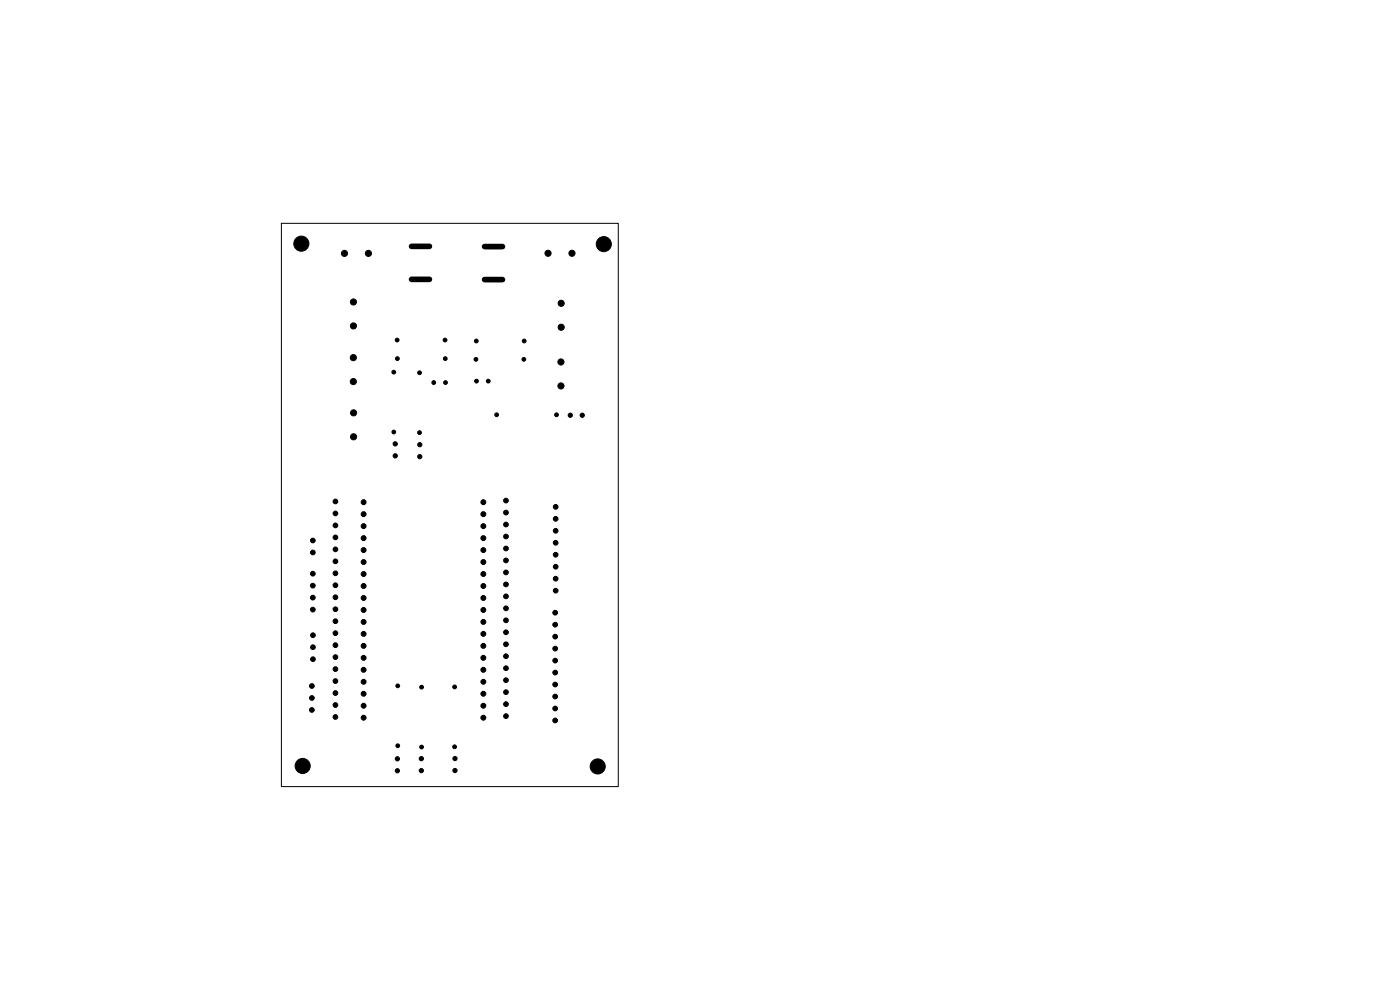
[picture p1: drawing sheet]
<svg xmlns="http://www.w3.org/2000/svg" width="297mm" height="210mm" viewBox="0 0 297 210" stroke-linecap="round" stroke-linejoin="round" font-family="sans-serif">
<path d="M59.7 47.4h71.5v119.5h-71.5z" fill="none" stroke="#000" stroke-width=".21"/>
<g fill="#000" stroke="#000" stroke-width=".21">
<circle cx="63.9" cy="51.7" r="1.6"/>
<circle cx="73.1" cy="53.8" r=".65"/>
<circle cx="78.2" cy="53.8" r=".65"/>
<circle cx="116.3" cy="53.7" r=".65"/>
<circle cx="121.3" cy="53.7" r=".65"/>
<circle cx="128.1" cy="51.8" r="1.6"/>
<circle cx="75" cy="75.9" r=".65"/>
<circle cx="75" cy="69.1" r=".65"/>
<circle cx="75" cy="64.1" r=".65"/>
<circle cx="83.5" cy="78.9" r=".4"/>
<circle cx="84.3" cy="72.1" r=".4"/>
<circle cx="84.3" cy="76.1" r=".4"/>
<circle cx="89" cy="79.1" r=".4"/>
<circle cx="94.4" cy="72.1" r=".4"/>
<circle cx="94.5" cy="76.1" r=".4"/>
<circle cx="101" cy="76.2" r=".4"/>
<circle cx="101" cy="72.3" r=".4"/>
<circle cx="111.1" cy="76.2" r=".4"/>
<circle cx="111.2" cy="72.3" r=".4"/>
<circle cx="119" cy="76.8" r=".65"/>
<circle cx="119.1" cy="64.3" r=".65"/>
<circle cx="119.1" cy="69.4" r=".65"/>
<circle cx="75" cy="80.9" r=".65"/>
<circle cx="75" cy="87.6" r=".65"/>
<circle cx="75" cy="92.7" r=".65"/>
<circle cx="83.5" cy="91.6" r=".4"/>
<circle cx="83.8" cy="96.7" r=".45"/>
<circle cx="83.8" cy="94.2" r=".45"/>
<circle cx="89" cy="91.8" r=".4"/>
<circle cx="89.1" cy="96.9" r=".45"/>
<circle cx="89.1" cy="94.3" r=".45"/>
<circle cx="92" cy="81.2" r=".4"/>
<circle cx="94.5" cy="81.2" r=".4"/>
<circle cx="101.1" cy="80.8" r=".4"/>
<circle cx="103.6" cy="80.8" r=".4"/>
<circle cx="105.4" cy="88" r=".4"/>
<circle cx="118.1" cy="88" r=".4"/>
<circle cx="119" cy="81.9" r=".65"/>
<circle cx="121" cy="88.1" r=".45"/>
<circle cx="123.5" cy="88.1" r=".45"/>
<circle cx="66.4" cy="117.2" r=".5"/>
<circle cx="66.4" cy="114.7" r=".5"/>
<circle cx="71.2" cy="106.4" r=".5"/>
<circle cx="71.2" cy="111.5" r=".5"/>
<circle cx="71.2" cy="119.1" r=".5"/>
<circle cx="71.2" cy="116.5" r=".5"/>
<circle cx="71.2" cy="114" r=".5"/>
<circle cx="71.2" cy="108.9" r=".5"/>
<circle cx="77.1" cy="111.6" r=".52"/>
<circle cx="77.1" cy="106.5" r=".52"/>
<circle cx="77.1" cy="119.2" r=".52"/>
<circle cx="77.1" cy="114.1" r=".52"/>
<circle cx="77.1" cy="116.7" r=".52"/>
<circle cx="77.1" cy="109.1" r=".52"/>
<circle cx="102.5" cy="111.6" r=".52"/>
<circle cx="102.5" cy="109.1" r=".52"/>
<circle cx="102.5" cy="106.5" r=".52"/>
<circle cx="102.5" cy="119.2" r=".52"/>
<circle cx="102.5" cy="116.7" r=".52"/>
<circle cx="102.5" cy="114.1" r=".52"/>
<circle cx="107.3" cy="116.3" r=".5"/>
<circle cx="107.3" cy="108.7" r=".5"/>
<circle cx="107.3" cy="111.3" r=".5"/>
<circle cx="107.3" cy="113.8" r=".5"/>
<circle cx="107.3" cy="106.2" r=".5"/>
<circle cx="107.3" cy="118.9" r=".5"/>
<circle cx="117.9" cy="117.7" r=".5"/>
<circle cx="117.9" cy="112.6" r=".5"/>
<circle cx="117.9" cy="110.1" r=".5"/>
<circle cx="117.9" cy="107.5" r=".5"/>
<circle cx="117.9" cy="115.1" r=".5"/>
<circle cx="66.4" cy="129.3" r=".5"/>
<circle cx="66.4" cy="126.8" r=".5"/>
<circle cx="66.4" cy="121.7" r=".5"/>
<circle cx="66.4" cy="124.2" r=".5"/>
<circle cx="66.4" cy="134.8" r=".5"/>
<circle cx="66.4" cy="139.8" r=".5"/>
<circle cx="66.4" cy="137.3" r=".5"/>
<circle cx="71.2" cy="124.2" r=".5"/>
<circle cx="71.2" cy="121.6" r=".5"/>
<circle cx="71.2" cy="136.9" r=".5"/>
<circle cx="71.2" cy="131.8" r=".5"/>
<circle cx="71.2" cy="134.3" r=".5"/>
<circle cx="71.2" cy="139.4" r=".5"/>
<circle cx="71.2" cy="129.2" r=".5"/>
<circle cx="71.2" cy="126.7" r=".5"/>
<circle cx="77.1" cy="137" r=".52"/>
<circle cx="77.1" cy="124.3" r=".52"/>
<circle cx="77.1" cy="131.9" r=".52"/>
<circle cx="77.1" cy="134.5" r=".52"/>
<circle cx="77.1" cy="139.5" r=".52"/>
<circle cx="77.1" cy="126.8" r=".52"/>
<circle cx="77.1" cy="129.4" r=".52"/>
<circle cx="77.1" cy="121.8" r=".52"/>
<circle cx="102.5" cy="121.8" r=".52"/>
<circle cx="102.5" cy="137" r=".52"/>
<circle cx="102.5" cy="124.3" r=".52"/>
<circle cx="102.5" cy="134.5" r=".52"/>
<circle cx="102.5" cy="139.5" r=".52"/>
<circle cx="102.5" cy="129.4" r=".52"/>
<circle cx="102.5" cy="131.9" r=".52"/>
<circle cx="102.5" cy="126.8" r=".52"/>
<circle cx="107.3" cy="136.7" r=".5"/>
<circle cx="107.3" cy="134.1" r=".5"/>
<circle cx="107.3" cy="129" r=".5"/>
<circle cx="107.3" cy="131.6" r=".5"/>
<circle cx="107.3" cy="139.2" r=".5"/>
<circle cx="107.3" cy="121.4" r=".5"/>
<circle cx="107.3" cy="124" r=".5"/>
<circle cx="107.3" cy="126.5" r=".5"/>
<circle cx="117.8" cy="132.5" r=".5"/>
<circle cx="117.8" cy="135" r=".5"/>
<circle cx="117.8" cy="130" r=".5"/>
<circle cx="117.8" cy="137.6" r=".5"/>
<circle cx="117.9" cy="122.8" r=".5"/>
<circle cx="117.9" cy="120.2" r=".5"/>
<circle cx="117.9" cy="125.3" r=".5"/>
<circle cx="66.2" cy="150.6" r=".5"/>
<circle cx="66.2" cy="148.1" r=".5"/>
<circle cx="66.2" cy="145.5" r=".5"/>
<circle cx="71.2" cy="144.5" r=".5"/>
<circle cx="71.2" cy="147" r=".5"/>
<circle cx="71.2" cy="149.6" r=".5"/>
<circle cx="71.2" cy="141.9" r=".5"/>
<circle cx="71.2" cy="152.1" r=".5"/>
<circle cx="77.1" cy="152.2" r=".52"/>
<circle cx="77.1" cy="149.7" r=".52"/>
<circle cx="77.1" cy="142.1" r=".52"/>
<circle cx="77.1" cy="147.2" r=".52"/>
<circle cx="77.1" cy="144.6" r=".52"/>
<circle cx="84.4" cy="158.2" r=".4"/>
<circle cx="84.4" cy="145.5" r=".4"/>
<circle cx="89.4" cy="158.5" r=".4"/>
<circle cx="89.4" cy="145.8" r=".4"/>
<circle cx="96.4" cy="158.4" r=".4"/>
<circle cx="96.4" cy="145.7" r=".4"/>
<circle cx="102.5" cy="149.7" r=".52"/>
<circle cx="102.5" cy="142.1" r=".52"/>
<circle cx="102.5" cy="144.6" r=".52"/>
<circle cx="102.5" cy="147.2" r=".52"/>
<circle cx="102.5" cy="152.2" r=".52"/>
<circle cx="107.3" cy="144.3" r=".5"/>
<circle cx="107.3" cy="149.4" r=".5"/>
<circle cx="107.3" cy="151.9" r=".5"/>
<circle cx="107.3" cy="141.7" r=".5"/>
<circle cx="107.3" cy="146.8" r=".5"/>
<circle cx="117.8" cy="150.3" r=".5"/>
<circle cx="117.8" cy="145.2" r=".5"/>
<circle cx="117.8" cy="140.1" r=".5"/>
<circle cx="117.8" cy="147.7" r=".5"/>
<circle cx="117.8" cy="152.8" r=".5"/>
<circle cx="117.8" cy="142.7" r=".5"/>
<circle cx="64.2" cy="162.5" r="1.6"/>
<circle cx="84.3" cy="161" r=".45"/>
<circle cx="84.3" cy="163.5" r=".45"/>
<circle cx="89.4" cy="160.9" r=".45"/>
<circle cx="89.4" cy="163.5" r=".45"/>
<circle cx="96.5" cy="163.4" r=".45"/>
<circle cx="96.5" cy="160.9" r=".45"/>
<circle cx="126.8" cy="162.6" r="1.6"/>
</g>
<path d="M87.3 52.3h3.8M87.3 59.3h3.8M102.8 52.3h3.8M102.8 59.3h3.8" fill="none" stroke="#000" stroke-width="1.2"/>
</svg>
